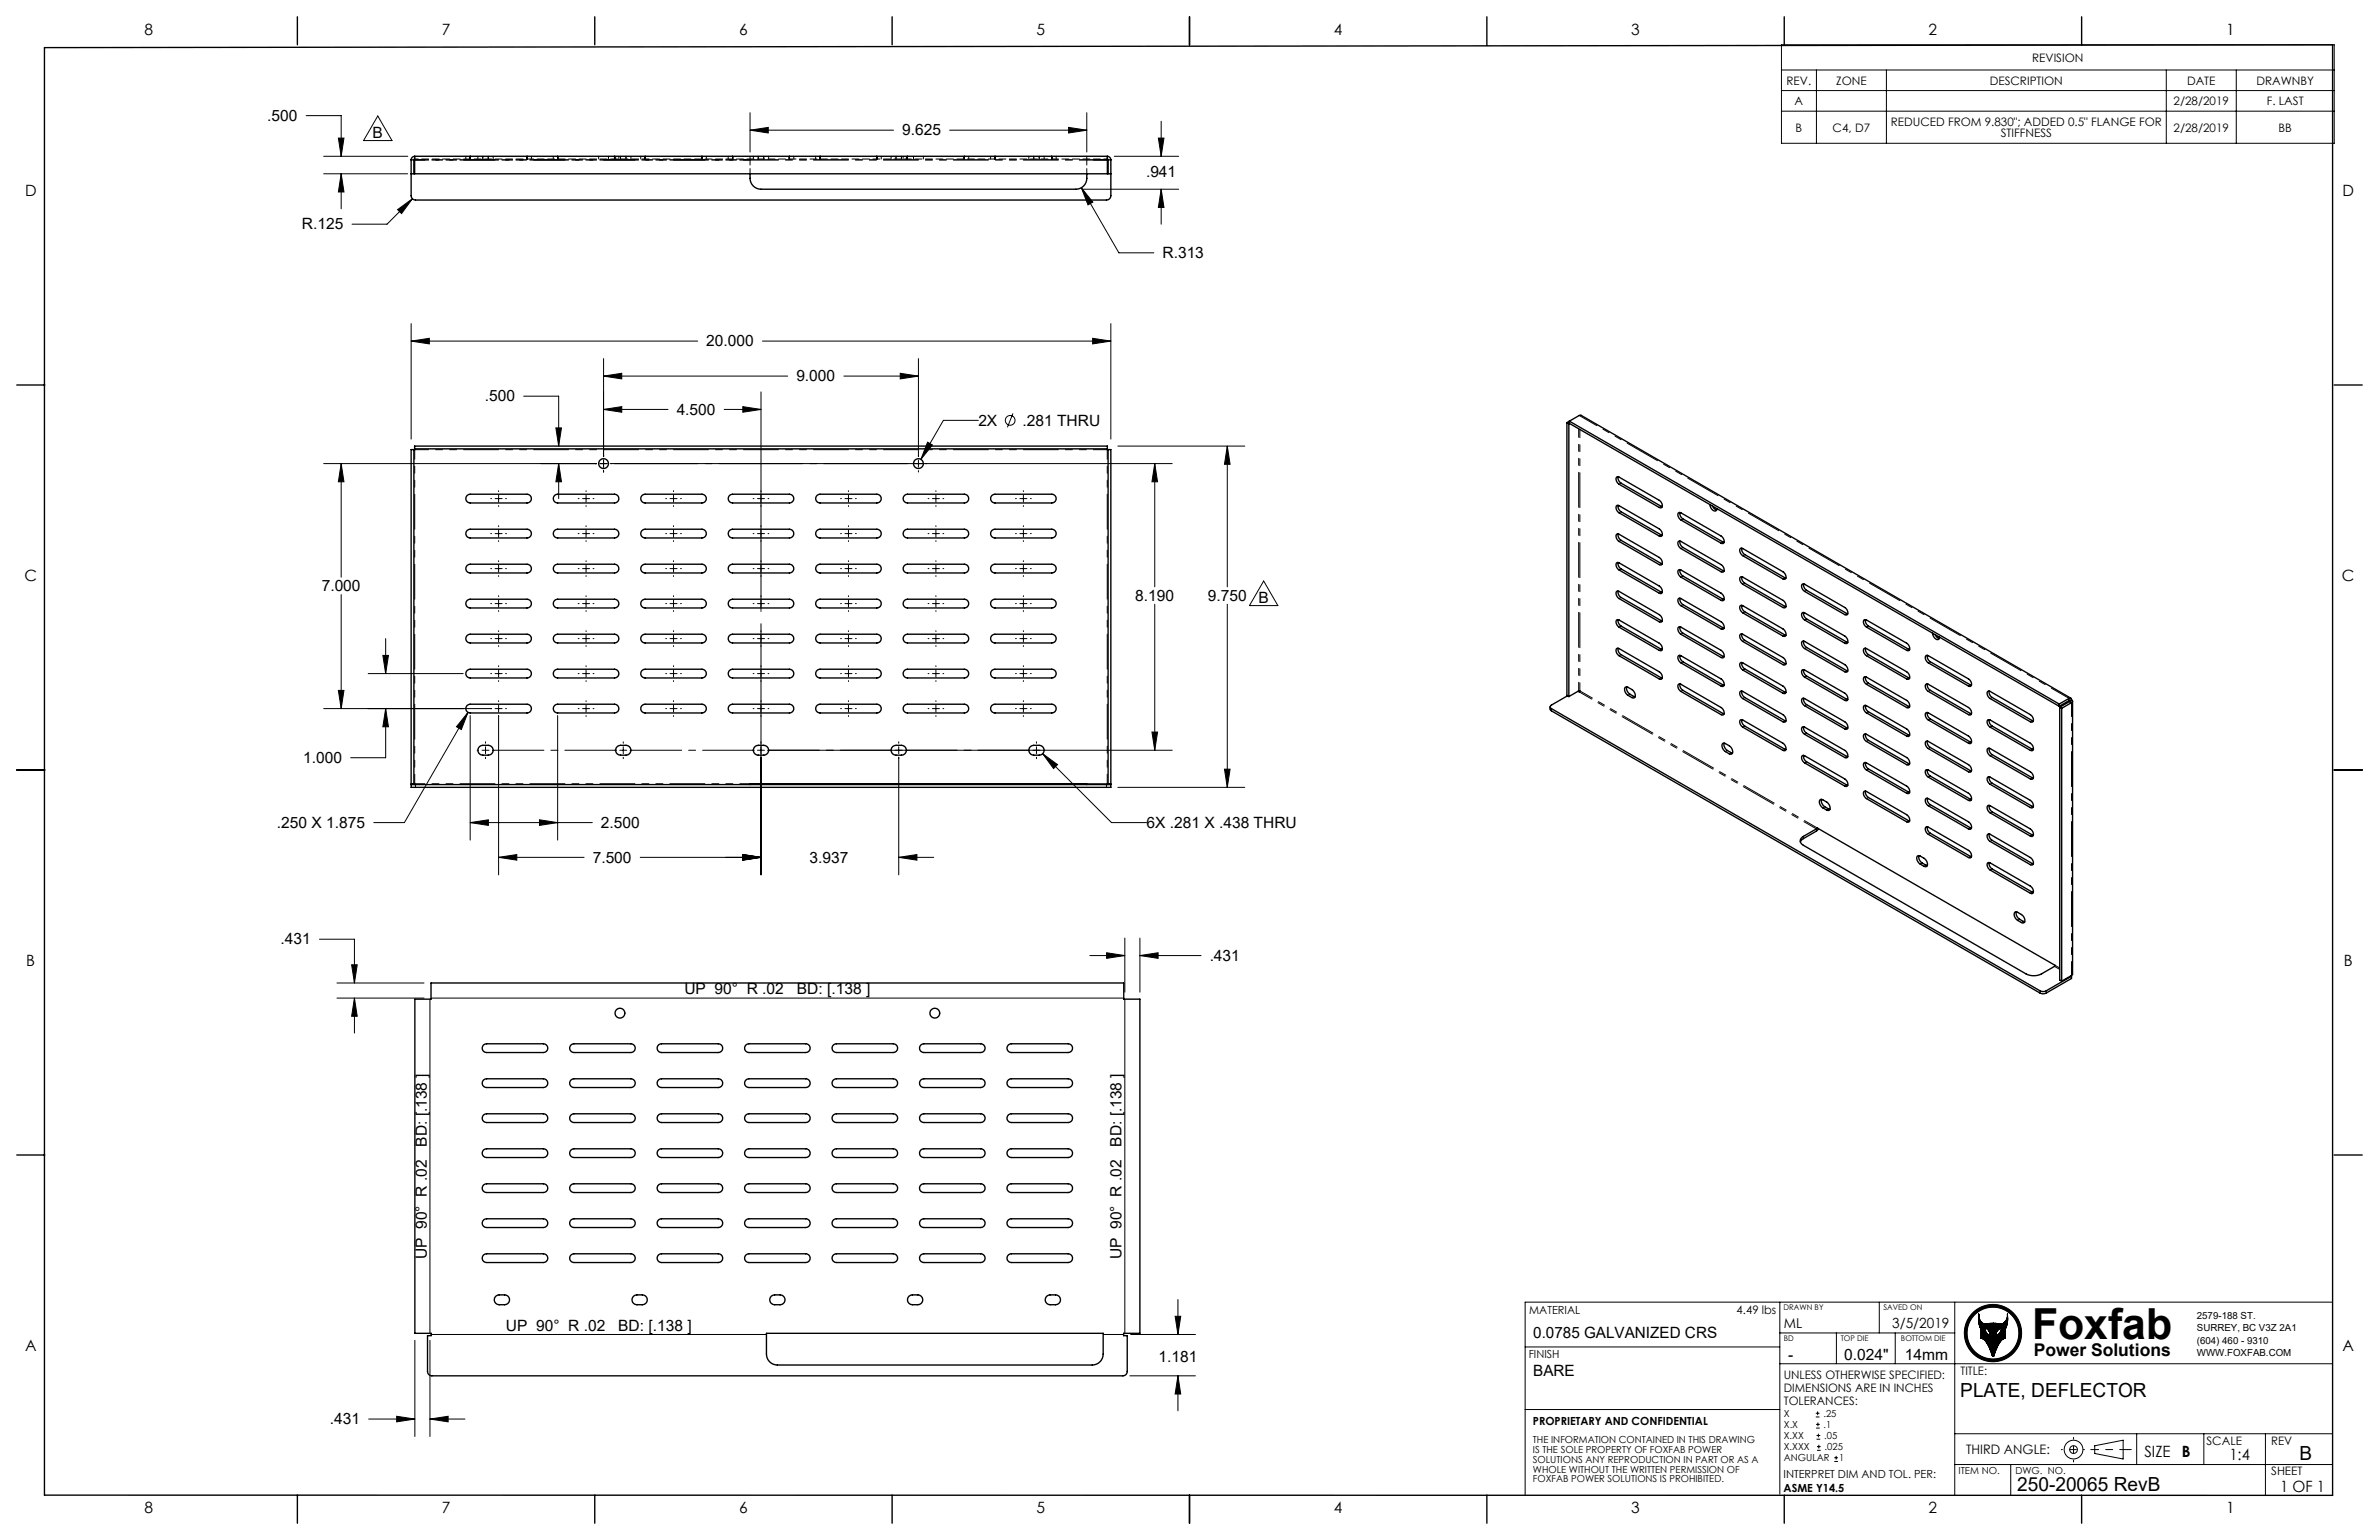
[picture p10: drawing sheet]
<svg xmlns="http://www.w3.org/2000/svg" width="432mm" height="279mm" viewBox="0 0 432 279" stroke-linecap="round" stroke-linejoin="round" font-family="sans-serif">
<defs><g id="words">
<text font-size="7.8" x="368.8" y="242.9">Foxfab</text>
<g font-size="3.5">
<text x="355.8" y="253.4">PLATE, DEFLECTOR</text>
<text x="417.3" y="264.9">B</text>
<text x="366.1" y="270.6">250-20065 RevB</text>
</g>
<text font-size="3.2" x="369.1" y="246.1">Power Solutions</text>
<g font-size="2.8">
<text x="26.2" y="6.3">8</text>
<text x="80.2" y="6.3">7</text>
<text x="134.2" y="6.3">6</text>
<text x="188.1" y="6.3">5</text>
<text x="242.1" y="6.3">4</text>
<text x="296.1" y="6.3">3</text>
<text x="350.1" y="6.3">2</text>
<text x="404" y="6.3">1</text>
<text x="48.5" y="21.9">.500</text>
<text x="67.6" y="25">B</text>
<text x="163.7" y="24.6">9.625</text>
<text x="4.5" y="35.6">D</text>
<text x="208" y="32">.941</text>
<text x="425.2" y="35.6">D</text>
<text x="54.8" y="41.6">R.125</text>
<text x="211" y="46.8">R.313</text>
<text x="128.2" y="62.8">20.000</text>
<text x="144.5" y="69.2">9.000</text>
<text x="88" y="72.8">.500</text>
<text x="122.8" y="75.2">4.500</text>
<text x="177.6" y="77.2">2X</text>
<text x="185.6" y="77.2">.281 THRU</text>
<text x="4.4" y="105.5">C</text>
<text x="58.4" y="107.2">7.000</text>
<text x="425.1" y="105.5">C</text>
<text x="206.1" y="109">8.190</text>
<text x="219.2" y="109">9.750</text>
<text x="228.4" y="109.3">B</text>
<text x="55" y="138.4">1.000</text>
<text x="50.3" y="150.2">.250 X 1.875</text>
<text x="109.1" y="150.2">2.500</text>
<text x="208.1" y="150.2">6X .281 X .438 THRU</text>
<text x="107.6" y="156.5">7.500</text>
<text x="146.9" y="156.5">3.937</text>
<text x="50.9" y="171.3">.431</text>
<text x="4.8" y="175.3">B</text>
<text x="219.6" y="174.3">.431</text>
<text x="425.4" y="175.3">B</text>
<text x="124.2" y="180.4">UP 90° R .02</text>
<text x="144.6" y="180.4">BD: [.138 ]</text>
<text x="77.4" y="208" transform="rotate(-90 77.4 208)">BD: [.138 ]</text>
<text x="203.6" y="208" transform="rotate(-90 203.6 208)">BD: [.138 ]</text>
<text x="77.4" y="228.5" transform="rotate(-90 77.4 228.5)">UP 90° R .02</text>
<text x="203.6" y="228.5" transform="rotate(-90 203.6 228.5)">UP 90° R .02</text>
<text x="4.5" y="245.2">A</text>
<text x="91.8" y="241.5">UP 90° R .02</text>
<text x="112.2" y="241.5">BD: [.138 ]</text>
<text x="278.3" y="242.8">0.0785 GALVANIZED CRS</text>
<text x="425.2" y="245.2">A</text>
<text x="210.3" y="247.1">1.181</text>
<text x="278.3" y="249.6">BARE</text>
<text x="324.6" y="246.7">-</text>
<text x="334.7" y="246.7">0.024&quot;</text>
<text x="345.7" y="246.7">14mm</text>
<text x="59.9" y="258.4">.431</text>
<text x="389.2" y="264.3">SIZE</text>
<text x="396" y="264.3">B</text>
<text x="404.7" y="265">1:4</text>
<text x="26.2" y="274.5">8</text>
<text x="80.2" y="274.5">7</text>
<text x="134.2" y="274.5">6</text>
<text x="188.1" y="274.5">5</text>
<text x="242.1" y="274.5">4</text>
<text x="296.1" y="274.5">3</text>
<text x="350.1" y="274.5">2</text>
<text x="404" y="274.5">1</text>
<text x="413.8" y="270.6">1 OF 1</text>
</g>
<g font-size="2.5">
<text x="323.8" y="240.9">ML</text>
<text x="343.5" y="240.9">3/5/2019</text>
</g>
<text font-size="2.4" x="356.9" y="263.8">THIRD ANGLE:</text>
<g font-size="2.1">
<text x="368.8" y="11.2">REVISION</text>
<text x="324.3" y="15.4">REV.</text>
<text x="333.3" y="15.4">ZONE</text>
<text x="361.1" y="15.4">DESCRIPTION</text>
<text x="397" y="15.4">DATE</text>
<text x="409.5" y="15.4">DRAWNBY</text>
<text x="325.7" y="19.1">A</text>
<text x="325.9" y="23.9">B</text>
<text x="332.6" y="23.9">C4, D7</text>
<text x="343.2" y="22.8">REDUCED FROM 9.830&quot;; ADDED 0.5&quot; FLANGE FOR</text>
<text x="394.5" y="19.1">2/28/2019</text>
<text x="394.5" y="23.9">2/28/2019</text>
<text x="411.4" y="19.1">F. LAST</text>
<text x="413.6" y="23.9">BB</text>
<text x="363.1" y="24.9">STIFFNESS</text>
<text x="315.2" y="238.3">4.49 lbs</text>
<text x="323.8" y="250.2">UNLESS OTHERWISE SPECIFIED:</text>
<text x="355.9" y="249.5">TITLE:</text>
<text x="323.8" y="252.6">DIMENSIONS ARE IN INCHES</text>
<text x="323.8" y="255">TOLERANCES:</text>
<text x="400.5" y="262.1">SCALE</text>
<text x="412.2" y="262.1">REV</text>
<text x="412.2" y="267.7">SHEET</text>
</g>
<g font-size="2">
<text x="277.6" y="238.3">MATERIAL</text>
<text x="277.5" y="246.3">FINISH</text>
<text x="278.2" y="258.5">PROPRIETARY AND CONFIDENTIAL</text>
<text x="323.7" y="268.1">INTERPRET DIM AND TOL. PER:</text>
<text x="323.7" y="270.6">ASME Y14.5</text>
</g>
<g font-size="1.8">
<text x="398.7" y="239.3">2579-188 ST.</text>
<text x="398.7" y="241.6">SURREY, BC V3Z 2A1</text>
<text x="398.7" y="243.8">(604) 460 - 9310</text>
<text x="398.7" y="246.1">WWW.FOXFAB.COM</text>
<text x="323.8" y="257.1">X</text>
<text x="331" y="257.1">.25</text>
<text x="278.2" y="261.9">THE INFORMATION CONTAINED IN THIS DRAWING</text>
<text x="278.2" y="263.6">IS THE SOLE PROPERTY OF FOXFAB POWER</text>
<text x="323.8" y="259.1">X.X</text>
<text x="323.8" y="263.1">X.XXX</text>
<text x="323.8" y="261.1">X.XX</text>
<text x="331" y="259.1">.1</text>
<text x="331.1" y="261.1">.05</text>
<text x="331.2" y="263.1">.025</text>
<text x="278.2" y="265.4">SOLUTIONS ANY REPRODUCTION IN PART OR AS A</text>
<text x="278.2" y="267.2">WHOLE WITHOUT THE WRITTEN PERMISSION OF</text>
<text x="278.2" y="268.9">FOXFAB POWER SOLUTIONS IS PROHIBITED.</text>
<text x="323.8" y="265.1">ANGULAR</text>
<text x="333.8" y="265.1">1</text>
<text x="355.5" y="267.4">ITEM NO.</text>
<text x="365.8" y="267.4">DWG. NO.</text>
</g>
<g font-size="1.4">
<text x="323.7" y="237.6">DRAWN BY</text>
<text x="341.8" y="237.6">SAVED ON</text>
<text x="323.8" y="243.4">BD</text>
<text x="334.1" y="243.4">TOP DIE</text>
<text x="345" y="243.4">BOTTOM DIE</text>
</g>
</g></defs>
<g fill="none" stroke="#000" stroke-width=".18">
<path d="M323.3 8.1h100.4v17.9h-100.4zM323.3 12.7h100.4M323.3 16.4h100.4M329.7 12.7v13.3M342.4 12.7v13.3M393.2 12.7v13.3M405.9 12.7v13.3M55.6 21h6.3v7.4M58.7 28.4h15.3M58.7 31.5h15.3M61.4 25.1h1l-.5 3.3zM61.9 31.5l.5 3.3h-1z"/>
<path d="M61.9 31.5v6.4M68.6 21l2.5 4.5h-5.1zM72.2 38l2.7-1.9-2 2.7zM74.9 36.1l-4.7 4.6h-6.3M136.1 23.6l3.3-.5v1zM136.1 20.4v7.2M136.1 23.6h26.1M172.4 23.6h24.9M194 23.1l3.3 .5-3.3 .5zM196.3 34.1l2.1 2.6-.9 .5zM196.3 34.1l6.8 11.8h6.3M196.5 34.3h17.4"/>
<path d="M197.3 20.4v7.2M202.2 28.4h11.7M210.2 25.1h1.1l-.5 3.3zM210.8 34.3l.5 3.3h-1.1zM210.8 22v6.4M210.8 34.3v6.4M323.3 20.2h100.4M74.6 58.7v21M201.6 58.7v21M74.6 61.9h52M74.6 61.9l3.3-.5v1zM95.1 71.9h6.3v9"/>
<path d="M100.9 77.6h1l-.5 3.3zM109.5 65.1v17.7M109.5 68.2h33.5M109.5 74.3h11.8M109.5 68.2l3.4-.5v1zM109.5 74.3l3.4-.5v1zM131.4 74.3h6.7M134.8 73.8l3.3 .5-3.3 .5zM138.1 71.1v39.5M138.4 61.9h63.2M153.2 68.2h13.5M163.4 67.7l3.3 .5-3.3 .5z"/>
<path d="M166.7 65.1v17.7M177.6 76.3h-6.4l-4.1 7M183.9 75l-1.1 2.5M198.3 61.4l3.3 .5-3.3 .5zM58.7 84.1h49.6M61.9 84.1v20.6M61.9 84.1l.5 3.3h-1zM89.1 96.8h.1M89.1 90.5h.1M89.9 96.8h1.2M89.9 90.5h1.2M90.5 89v.2"/>
<path d="M90.5 89.8v1.3M90.5 91.7v.2M90.5 95.4v.1M90.5 96.2v1.2M90.5 98.1v.1M91.8 96.8h.1M91.8 90.5h.1M101.4 84.1v6.4M101.4 84.1l.5 3.3h-1zM104.9 96.8h.2M104.9 90.5h.2M105.7 96.8h1.3"/>
<path d="M105.7 90.5h1.3M106.4 89v.2M106.4 89.8v1.3M106.4 91.7v.2M106.4 95.4v.1M106.4 96.2v1.2M106.4 98.1v.1M107.6 96.8h.2M107.6 90.5h.2M108.9 84.1h1.3M109.5 83.5v1.2M109.5 85.4v.2"/>
<path d="M110.8 84.1h102M120.8 96.8h.2M120.8 90.5h.2M121.6 96.8h1.3M121.6 90.5h1.3M122.2 89v.2M122.2 89.8v1.3M122.2 91.7v.2M122.2 95.4v.1M122.2 96.2v1.2M122.2 98.1v.1M123.5 96.8h.2"/>
<path d="M123.5 90.5h.2M136.7 96.8h.2M136.7 90.5h.2M137.5 96.8h1.3M137.5 90.5h1.3M139.4 96.8h.2M139.4 90.5h.2M152.6 96.8h.1M152.6 90.5h.1M153.4 96.8h1.2M153.4 90.5h1.2M154 89v.2"/>
<path d="M154 89.8v1.3M154 91.7v.2M154 95.4v.1M154 96.2v1.2M154 98.1v.1M155.3 96.8h.1M155.3 90.5h.1M166.7 83.5v1.2M166.7 85.4v.2M168.4 80.2l.8 .5-2.1 2.6zM168.4 96.8h.2M168.4 90.5h.2"/>
<path d="M169.2 96.8h1.3M169.2 90.5h1.3M169.9 89v.2M169.9 89.8v1.3M169.9 91.7v.2M169.9 95.4v.1M169.9 96.2v1.2M169.9 98.1v.1M171.1 96.8h.2M171.1 90.5h.2M184.3 96.8h.2M184.3 90.5h.2"/>
<path d="M185.1 96.8h1.3M185.1 90.5h1.3M185.7 89v.2M185.7 89.8v1.3M185.7 91.7v.2M185.7 95.4v.1M185.7 96.2v1.2M185.7 98.1v.1M187 96.8h.2M187 90.5h.2M202.9 80.9h23M209.6 84.1v22.4"/>
<path d="M209.6 84.1l.5 3.3h-1zM222.8 80.9v25.6M222.8 80.9l.5 3.3h-1.1zM61.9 107.9v20.7M69.5 118.9h1l-.5 3.3zM70 115.9v6.3M89.1 103.2h.1M89.1 109.5h.1M89.1 115.9h.1M89.9 103.2h1.2M89.9 109.5h1.2M89.9 115.9h1.2"/>
<path d="M90.5 101.7v.2M90.5 102.5v1.3M90.5 104.4v.2M90.5 108.1v.1M90.5 108.9v1.2M90.5 110.8v.1M90.5 114.4v.2M90.5 115.2v1.3M90.5 117.1v.2M91.8 103.2h.1M91.8 109.5h.1M91.8 115.9h.1"/>
<path d="M104.9 103.2h.2M104.9 109.5h.2M104.9 115.9h.2M105.7 103.2h1.3M105.7 109.5h1.3M105.7 115.9h1.3M106.4 101.7v.2M106.4 102.5v1.3M106.4 104.4v.2M106.4 108.1v.1M106.4 108.9v1.2M106.4 110.8v.1"/>
<path d="M106.4 114.4v.2M106.4 115.2v1.3M106.4 117.1v.2M107.6 103.2h.2M107.6 109.5h.2M107.6 115.9h.2M120.8 103.2h.2M120.8 109.5h.2M120.8 115.9h.2M121.6 103.2h1.3M121.6 109.5h1.3M121.6 115.9h1.3"/>
<path d="M122.2 101.7v.2M122.2 102.5v1.3M122.2 104.4v.2M122.2 108.1v.1M122.2 108.9v1.2M122.2 110.8v.1M122.2 114.4v.2M122.2 115.2v1.3M122.2 117.1v.2M123.5 103.2h.2M123.5 109.5h.2M123.5 115.9h.2"/>
<path d="M136.7 103.2h.2M136.7 109.5h.2M136.7 115.9h.2M137.5 103.2h1.3M137.5 109.5h1.3M137.5 115.9h1.3M138.1 110.8v.1M138.1 113.2v45.5M139.4 103.2h.2M139.4 109.5h.2M139.4 115.9h.2M152.6 103.2h.1"/>
<path d="M152.6 109.5h.1M152.6 115.9h.1M153.4 103.2h1.2M153.4 109.5h1.2M153.4 115.9h1.2M154 101.7v.2M154 102.5v1.3M154 104.4v.2M154 108.1v.1M154 108.9v1.2M154 110.8v.1M154 114.4v.2"/>
<path d="M154 115.2v1.3M154 117.1v.2M155.3 103.2h.1M155.3 109.5h.1M155.3 115.9h.1M168.4 103.2h.2M168.4 109.5h.2M168.4 115.9h.2M169.2 103.2h1.3M169.2 109.5h1.3M169.2 115.9h1.3M169.9 101.7v.2"/>
<path d="M169.9 102.5v1.3M169.9 104.4v.2M169.9 108.1v.1M169.9 108.9v1.2M169.9 110.8v.1M169.9 114.4v.2M169.9 115.2v1.3M169.9 117.1v.2M171.1 103.2h.2M171.1 109.5h.2M171.1 115.9h.2M184.3 103.2h.2"/>
<path d="M184.3 109.5h.2M184.3 115.9h.2M185.1 103.2h1.3M185.1 109.5h1.3M185.1 115.9h1.3M185.7 101.7v.2M185.7 102.5v1.3M185.7 104.4v.2M185.7 108.1v.1M185.7 108.9v1.2M185.7 110.8v.1M185.7 114.4v.2"/>
<path d="M185.7 115.2v1.3M185.7 117.1v.2M187 103.2h.2M187 109.5h.2M187 115.9h.2M209.6 109.6v26.5M222.8 109.6v33.2M229.4 105.4l2.5 4.5h-5.1zM58.7 128.6h30.5M61.4 125.3h1l-.5 3.3zM66.8 122.2h17.3M70 128.6v8.9h-6.4"/>
<path d="M70 128.6l.5 3.3h-1zM84.9 129.2l-1.2 3.2-.8-.5zM84.9 129.2l-11.5 20h-5.6M85.3 129.8v22.6M86.6 136.1h.3M87.5 136.1h1.3M88.1 134.6v.2M88.1 135.5v1.3M88.1 137.4v.2M89.1 122.2h.1M89.4 136.1h.3M89.9 128.6h1.2"/>
<path d="M89.9 122.2h1.2M90.5 120.8v.1M90.5 121.6v1.2M90.5 123.5v.1M90.5 127.1v.2M90.5 127.9v1.3M90.5 129.8v28.9M91.8 128.6h.1M91.8 122.2h.1M101.2 129.8v22.6M104.9 128.6h.2M104.9 122.2h.2"/>
<path d="M105.7 128.6h1.3M105.7 122.2h1.3M106.4 120.8v.1M106.4 121.6v1.2M106.4 123.5v.1M106.4 127.1v.2M106.4 127.9v1.3M106.4 129.8v.2M107.6 128.6h.2M107.6 122.2h.2M111.6 136.1h.3M112.5 136.1h1.3"/>
<path d="M113.1 134.6v.2M113.1 135.5v1.3M113.1 137.4v.2M114.4 136.1h.3M120.8 128.6h.2M120.8 122.2h.2M121.6 128.6h1.3M121.6 122.2h1.3M122.2 120.8v.1M122.2 121.6v1.2M122.2 123.5v.1M122.2 127.1v.2"/>
<path d="M122.2 127.9v1.3M122.2 129.8v.2M123.5 128.6h.2M123.5 122.2h.2M136.6 136.1h.3M136.7 128.6h.2M136.7 122.2h.2M137.5 136.1h1.3M137.5 128.6h1.3M137.5 122.2h1.3M139.4 136.1h73.4M139.4 128.6h.2"/>
<path d="M139.4 122.2h.2M152.6 128.6h.1M152.6 122.2h.1M153.4 128.6h1.2M153.4 122.2h1.2M154 120.8v.1M154 121.6v1.2M154 123.5v.1M154 127.1v.2M154 127.9v1.3M154 129.8v.2M155.3 128.6h.1"/>
<path d="M155.3 122.2h.1M163.1 134.6v.2M163.1 135.5v1.3M163.1 137.4v21.3M168.4 128.6h.2M168.4 122.2h.2M169.2 128.6h1.3M169.2 122.2h1.3M169.9 120.8v.1M169.9 121.6v1.2M169.9 123.5v.1M169.9 127.1v.2"/>
<path d="M169.9 127.9v1.3M169.9 129.8v.2M171.1 128.6h.2M171.1 122.2h.2M184.3 128.6h.2M184.3 122.2h.2M185.1 128.6h1.3M185.1 122.2h1.3M185.7 120.8v.1M185.7 121.6v1.2M185.7 123.5v.1M185.7 127.1v.2"/>
<path d="M185.7 127.9v1.3M185.7 129.8v.2M187 128.6h.2M187 122.2h.2M188.1 134.6v.2M188.1 135.5v1.3M188.1 137.4v.2M189.3 136.7l2.6 2-.7 .7zM189.3 136.7l12.4 12.5h6.4M209.1 132.8h1l-.5 3.3zM222.2 139.5h1.1l-.5 3.3zM85.3 149.2h22.2"/>
<path d="M85.3 149.2l3.3-.5v1.1zM90.5 155.5h15.5M90.5 155.5l3.3-.5v1.1zM97.9 148.7l3.3 .5-3.3 .6zM116.2 155.5h21.9M134.8 155l3.3 .5-3.3 .6zM163.1 155.5h6.4M163.1 155.5l3.3-.5v1.1zM202.9 142.8h23M58 170.4h6.3v7.9M61.2 178.3h15.8M63.8 175h1l-.5 3.3z"/>
<path d="M197.8 173.4h6.4M200.9 172.9l3.3 .5-3.3 .5zM204.2 170.2v9.8M206.9 173.4l3.3-.5v1zM206.9 170.2v9.8M206.9 173.4h11.1M61.2 181.1h15.8M64.3 181.1l.5 3.3h-1zM64.3 181.1v6.3M78 181.3v60.6M78.2 181.1h125.8M204.2 181.3v60.6"/>
<path d="M213.3 238.8h1l-.5 3.3zM213.8 235.8v6.3M323 236.2v34.9M341.1 236.2v5.6M354.8 236.2v35.1M423.4 236.2h-146.6v35.1M66.9 257.5h8.4M72 257l3.3 .5-3.3 .5zM75.3 243.2v17.4M78 257.5l3.3-.5v1zM78 243.2v17.4M78 257.5h6.4"/>
<path d="M78.2 242.1h60.9M200.2 242.1h3.7M205.1 249.6h11.9M205.2 242.1h11.8M213.8 249.6l.5 3.3h-1zM213.8 249.6v6.4M276.8 244.4h46.2M276.8 255.7h46.2M323 247.4h100.4M323 241.8h31.8M329.6 257.1h.6M329.6 256.4h.6"/>
<path d="M329.6 259.1h.7M329.6 258.4h.7M329.9 256.1v.6M330 258.1v.7M333.3 241.8v5.6M344 241.8v5.6M360.3 240.9a1.44 1.44 0 0 1 .9 1.4 1.44 1.44 0 0 1-.9-1.4zM361.7 246.1h.1M361.7 240.1h.5a1.5 1.5 0 0 0 1.8-.4l.3-.5 .1-.8v1.1l-.2 1-.3 .7v1.6a1.25 1.25 0 0 0-.9 .7l-1.1 2.5-.2 .1M361.7 240.1h-.4a1.5 1.5 0 0 1-1.8-.4l-.3-.5v-.8l-.1 1.1 .2 1 .3 .7v1.6a1.25 1.25 0 0 1 .9 .7l1.2 2.6M361.8 240.1v6M362.7 241.3l.6-.4a1.44 1.44 0 0 1-1 1.4l.1-.6z"/>
<path d="M329.7 261.1h.7M329.7 260.4h.7M329.8 263.1h.7M329.8 262.5h.7M330 260.1v.7M330.1 262.1v.7M332.9 265.2h.7M332.9 264.5h.7M333.3 264.1v.7M354.8 265.7h68.6M354.8 260.1h68.6M365 265.7v5.6"/>
<path d="M380.2 262.3l5.2-1v3.4l-5.2-1zM387.8 260.1v5.6M400 260.1v5.6M411.2 260.1v11.2"/>
<circle cx="183.4" cy="76.3" r=".88"/>
<circle cx="361.7" cy="241.9" r="5.2"/>
<circle cx="361.7" cy="241.9" r="4.7"/>
<circle cx="376.4" cy="263" r=".7"/>
<circle cx="376.4" cy="263" r="1.7"/>
</g>
<circle cx="361.7" cy="241.9" r="4.9" fill="none" stroke="#000" stroke-width=".5"/>
<path d="M386.2 263h-6.7" fill="none" stroke="#000" stroke-width=".18" stroke-dasharray="15.2 1.3 1.3 1.3" stroke-dashoffset="13.8"/>
<path d="M376.4 260.8v4.4" fill="none" stroke="#000" stroke-width=".18" stroke-dasharray="15.2 1.3 1.3 1.3" stroke-dashoffset="14.9"/>
<path d="M386.2 263h.6" fill="none" stroke="#000" stroke-width=".18" stroke-dasharray="15.2 1.3 1.3 1.3"/>
<path d="M378.3 263h-4.2" fill="none" stroke="#000" stroke-width=".18" stroke-dasharray="15.2 1.3 1.3 1.3" stroke-dashoffset="15"/>
<g fill="none" stroke="#000" stroke-width=".25">
<path d="M8.1 8.6l415.3-.5v263.2h-415.3zM54 3v5.1M107.9 3v5.1M161.9 3v5.1M215.9 3v5.1M269.9 3v5.1M323.9 3v5.1M377.8 3v5.1M74.6 29v6.5a.79 .79 0 0 0 .8 .8h125.4a.79 .79 0 0 0 .8-.8v-6.5M74.6 29h.7M75.3 29v2.5h125.7v-2.5M75.3 28.4v.6"/>
<path d="M75.3 28.9l-.2 .1v2.5h-.5M75.3 28.4a.65 .65 0 0 0-.7 .6M75.3 28.4h125.7M136.1 31.5a2.18 2.18 0 0 0 2 2.8h57.2a1.98 1.98 0 0 0 2-2v-.8M201 28.4v.6M201 28.4a.65 .65 0 0 1 .6 .6M201 28.9l.1 .1v2.5h.5M201 29h.6M3 69.8h5.1M284.4 76.7l2.2-1.3h.4l88.9 51.3M284.4 76.7v49.5l.4 .2M284.4 76.7l.4 .2"/>
<path d="M284.8 76.9v49.5M284.8 76.8l89 51.3M284.8 76.8v-.4l89 51.3M284.8 76.8v.1M423.7 69.8h5.1M75.1 81.6h-.5v60.6h.5M75.1 81.6v60.6M75.3 81.4v.2h-.2M75.3 81.4v-.5h125.7v.5M75.3 81.4h125.7M84.8 96.2l.5-.2h10.4a.79 .79 0 0 1 .8 .8 .79 .79 0 0 1-.8 .8h-10.4a.79 .79 0 0 1-.7-.5 .79 .79 0 0 1 .2-.9zM84.8 89.9l.5-.2h10.4a.79 .79 0 0 1 .8 .8 .79 .79 0 0 1-.8 .8h-10.4a.79 .79 0 0 1-.7-.6 .79 .79 0 0 1 .2-.8z"/>
<path d="M100.7 96.2l.5-.2h10.3a.79 .79 0 0 1 .8 .8 .79 .79 0 0 1-.8 .8h-10.3a.79 .79 0 0 1-.7-.5 .79 .79 0 0 1 .2-.9zM100.7 89.9l.5-.2h10.3a.79 .79 0 0 1 .8 .8 .79 .79 0 0 1-.8 .8h-10.3a.79 .79 0 0 1-.7-.6 .79 .79 0 0 1 .2-.8zM116.6 96.2l.5-.2h10.3a.79 .79 0 0 1 .8 .8 .79 .79 0 0 1-.8 .8h-10.3a.79 .79 0 0 1-.8-.5 .79 .79 0 0 1 .3-.9zM116.6 89.9l.5-.2h10.3a.79 .79 0 0 1 .8 .8 .79 .79 0 0 1-.8 .8h-10.3a.79 .79 0 0 1-.8-.6 .79 .79 0 0 1 .3-.8zM132.5 96.2l.5-.2h10.3a.79 .79 0 0 1 .8 .8 .79 .79 0 0 1-.8 .8h-10.3a.79 .79 0 0 1-.8-.5 .79 .79 0 0 1 .3-.9zM132.5 89.9l.5-.2h10.3a.79 .79 0 0 1 .8 .8 .79 .79 0 0 1-.8 .8h-10.3a.79 .79 0 0 1-.8-.6 .79 .79 0 0 1 .3-.8zM148.3 96.2l.5-.2h10.4a.79 .79 0 0 1 .8 .8 .79 .79 0 0 1-.8 .8h-10.4a.79 .79 0 0 1-.7-.5 .79 .79 0 0 1 .2-.9zM148.3 89.9l.5-.2h10.4a.79 .79 0 0 1 .8 .8 .79 .79 0 0 1-.8 .8h-10.4a.79 .79 0 0 1-.7-.6 .79 .79 0 0 1 .2-.8zM164.2 96.2l.5-.2h10.3a.79 .79 0 0 1 .8 .8 .79 .79 0 0 1-.8 .8h-10.3a.79 .79 0 0 1-.7-.5 .79 .79 0 0 1 .2-.9zM164.2 89.9l.5-.2h10.3a.79 .79 0 0 1 .8 .8 .79 .79 0 0 1-.8 .8h-10.3a.79 .79 0 0 1-.7-.6 .79 .79 0 0 1 .2-.8zM180.1 89.9l.5-.2h10.3a.79 .79 0 0 1 .8 .8 .79 .79 0 0 1-.8 .8h-10.3a.79 .79 0 0 1-.8-.6 .79 .79 0 0 1 .3-.8zM180.1 96.2l.5-.2h10.3a.79 .79 0 0 1 .8 .8 .79 .79 0 0 1-.8 .8h-10.3a.79 .79 0 0 1-.8-.5 .79 .79 0 0 1 .3-.9z"/>
<path d="M201 81.4v.2h.1M201.1 81.6h.5v60.6h-.5M201.1 81.6v60.6M293.4 91.8l.5-.1 7.3 4.3 .5 .6a.48 .48 0 0 1-.3 .7l-7.5-4.3-.5-.6zM293.4 86.6h.5l7.3 4.2 .5 .6a.48 .48 0 0 1-.3 .7l-7.5-4.2-.5-.6zM293.4 97l.5-.1 7.3 4.2 .5 .7a.48 .48 0 0 1-.3 .7l-7.5-4.3-.5-.6zM293.7 86.5v.6l.5 .6 7.5 4.2M293.7 91.7v.5l.5 .6 7.5 4.3M293.7 96.9v.5l.5 .6 7.5 4.3M304.6 98.3l.5-.1 7.3 4.2 .5 .6a.48 .48 0 0 1-.3 .8l-7.5-4.3-.5-.6zM304.6 93.1l.5-.1 7.3 4.3 .5 .6a.48 .48 0 0 1-.3 .7l-7.5-4.3-.5-.6zM304.9 93l.1 .5 .4 .6 7.5 4.3"/>
<path d="M304.9 98.2l.1 .5 .4 .6 7.5 4.3M310.4 91.5a1.01 1.01 0 0 0 1.1 1.1l.1-.3M310.8 91.8l.3 .4 .5 .3M315.8 99.6l.5-.1 7.3 4.2 .5 .6a.48 .48 0 0 1-.3 .8l-7.5-4.3-.5-.6zM316.1 99.5l.1 .5 .5 .6 7.5 4.3M84.8 108.9l.5-.2h10.4a.79 .79 0 0 1 .8 .8 .79 .79 0 0 1-.8 .8h-10.4a.79 .79 0 0 1-.7-.5 .79 .79 0 0 1 .2-.9zM84.8 115.3l.5-.2h10.4a.79 .79 0 0 1 .8 .8 .79 .79 0 0 1-.8 .8h-10.4a.79 .79 0 0 1-.7-.6 .79 .79 0 0 1 .2-.8zM84.8 102.6l.5-.2h10.4a.79 .79 0 0 1 .8 .8 .79 .79 0 0 1-.8 .8h-10.4a.79 .79 0 0 1-.7-.6 .79 .79 0 0 1 .2-.8zM100.7 108.9l.5-.2h10.3a.79 .79 0 0 1 .8 .8 .79 .79 0 0 1-.8 .8h-10.3a.79 .79 0 0 1-.7-.5 .79 .79 0 0 1 .2-.9zM100.7 115.3l.5-.2h10.3a.79 .79 0 0 1 .8 .8 .79 .79 0 0 1-.8 .8h-10.3a.79 .79 0 0 1-.7-.6 .79 .79 0 0 1 .2-.8zM100.7 102.6l.5-.2h10.3a.79 .79 0 0 1 .8 .8 .79 .79 0 0 1-.8 .8h-10.3a.79 .79 0 0 1-.7-.6 .79 .79 0 0 1 .2-.8zM116.6 108.9l.5-.2h10.3a.79 .79 0 0 1 .8 .8 .79 .79 0 0 1-.8 .8h-10.3a.79 .79 0 0 1-.8-.5 .79 .79 0 0 1 .3-.9z"/>
<path d="M116.6 115.3l.5-.2h10.3a.79 .79 0 0 1 .8 .8 .79 .79 0 0 1-.8 .8h-10.3a.79 .79 0 0 1-.8-.6 .79 .79 0 0 1 .3-.8zM116.6 102.6l.5-.2h10.3a.79 .79 0 0 1 .8 .8 .79 .79 0 0 1-.8 .8h-10.3a.79 .79 0 0 1-.8-.6 .79 .79 0 0 1 .3-.8zM132.5 108.9l.5-.2h10.3a.79 .79 0 0 1 .8 .8 .79 .79 0 0 1-.8 .8h-10.3a.79 .79 0 0 1-.8-.5 .79 .79 0 0 1 .3-.9zM132.5 115.3l.5-.2h10.3a.79 .79 0 0 1 .8 .8 .79 .79 0 0 1-.8 .8h-10.3a.79 .79 0 0 1-.8-.6 .79 .79 0 0 1 .3-.8zM132.5 102.6l.5-.2h10.3a.79 .79 0 0 1 .8 .8 .79 .79 0 0 1-.8 .8h-10.3a.79 .79 0 0 1-.8-.6 .79 .79 0 0 1 .3-.8zM148.3 102.6l.5-.2h10.4a.79 .79 0 0 1 .8 .8 .79 .79 0 0 1-.8 .8h-10.4a.79 .79 0 0 1-.7-.6 .79 .79 0 0 1 .2-.8zM148.3 108.9l.5-.2h10.4a.79 .79 0 0 1 .8 .8 .79 .79 0 0 1-.8 .8h-10.4a.79 .79 0 0 1-.7-.5 .79 .79 0 0 1 .2-.9zM148.3 115.3l.5-.2h10.4a.79 .79 0 0 1 .8 .8 .79 .79 0 0 1-.8 .8h-10.4a.79 .79 0 0 1-.7-.6 .79 .79 0 0 1 .2-.8zM164.2 102.6l.5-.2h10.3a.79 .79 0 0 1 .8 .8 .79 .79 0 0 1-.8 .8h-10.3a.79 .79 0 0 1-.7-.6 .79 .79 0 0 1 .2-.8zM164.2 108.9l.5-.2h10.3a.79 .79 0 0 1 .8 .8 .79 .79 0 0 1-.8 .8h-10.3a.79 .79 0 0 1-.7-.5 .79 .79 0 0 1 .2-.9zM164.2 115.3l.5-.2h10.3a.79 .79 0 0 1 .8 .8 .79 .79 0 0 1-.8 .8h-10.3a.79 .79 0 0 1-.7-.6 .79 .79 0 0 1 .2-.8zM180.1 102.6l.5-.2h10.3a.79 .79 0 0 1 .8 .8 .79 .79 0 0 1-.8 .8h-10.3a.79 .79 0 0 1-.8-.6 .79 .79 0 0 1 .3-.8z"/>
<path d="M180.1 108.9l.5-.2h10.3a.79 .79 0 0 1 .8 .8 .79 .79 0 0 1-.8 .8h-10.3a.79 .79 0 0 1-.8-.5 .79 .79 0 0 1 .3-.9zM180.1 115.3l.5-.2h10.3a.79 .79 0 0 1 .8 .8 .79 .79 0 0 1-.8 .8h-10.3a.79 .79 0 0 1-.8-.6 .79 .79 0 0 1 .3-.8zM293.4 117.7h.5l7.3 4.2 .5 .6a.48 .48 0 0 1-.3 .8l-7.5-4.3-.5-.6zM293.4 102.2l.5-.1 7.3 4.2 .5 .6a.48 .48 0 0 1-.3 .8l-7.5-4.3-.5-.6zM293.4 107.3h.5l7.3 4.2 .5 .6a.48 .48 0 0 1-.3 .8l-7.5-4.3-.5-.6zM293.4 112.5h.5l7.3 4.2 .5 .6a.48 .48 0 0 1-.3 .8l-7.5-4.3-.5-.6zM293.7 102v.6l.5 .6 7.5 4.3M293.7 107.2v.6l.5 .6 7.5 4.3M293.7 112.4v.6l.5 .6 7.5 4.3M293.7 117.6v.6l.5 .6 7.5 4.2M304.6 108.6h.5l7.3 4.2 .5 .6a.48 .48 0 0 1-.3 .8l-7.5-4.3-.5-.6zM304.6 119h.5l7.3 4.2 .5 .6a.48 .48 0 0 1-.3 .7l-7.5-4.2-.5-.6z"/>
<path d="M304.6 113.8h.5l7.3 4.2 .5 .6a.48 .48 0 0 1-.3 .8l-7.5-4.3-.5-.6zM304.6 103.5l.5-.1 7.3 4.2 .5 .6a.48 .48 0 0 1-.3 .8l-7.5-4.3-.5-.6zM304.9 103.3l.1 .6 .4 .6 7.5 4.3M304.9 108.5l.1 .6 .4 .6 7.5 4.3M304.9 113.7l.1 .6 .4 .6 7.5 4.3M304.9 118.9l.1 .6 .4 .6 7.5 4.2M315.8 104.8l.5-.1 7.3 4.2 .5 .6a.48 .48 0 0 1-.3 .8l-7.5-4.3-.5-.6zM315.8 115.1h.5l7.3 4.2 .5 .6a.48 .48 0 0 1-.3 .8l-7.5-4.3-.5-.6zM315.8 109.9h.5l7.3 4.2 .5 .6a.48 .48 0 0 1-.3 .8l-7.5-4.3-.5-.6zM316.1 104.6l.1 .6 .5 .6 7.5 4.3M316.1 109.8l.1 .6 .5 .6 7.5 4.3M316.1 115l.1 .6 .5 .6 7.5 4.3"/>
<path d="M327.1 111.2h.4l7.3 4.2 .5 .6a.48 .48 0 0 1-.3 .8l-7.5-4.3-.4-.6zM327.1 106h.4l7.3 4.2 .5 .6a.48 .48 0 0 1-.3 .8l-7.5-4.3-.4-.6zM327.1 116.4h.4l7.3 4.2 .5 .6a.48 .48 0 0 1-.3 .8l-7.5-4.3-.4-.6zM327.4 105.9v.6l.5 .6 7.5 4.3M327.4 111.1v.6l.5 .6 7.5 4.3M327.4 116.3v.6l.5 .6 7.5 4.2M338.3 117.7h.5l7.3 4.2 .5 .6a.48 .48 0 0 1-.3 .7l-7.5-4.2-.5-.6zM338.3 112.5h.5l7.3 4.2 .5 .6a.48 .48 0 0 1-.3 .8l-7.5-4.3-.5-.6zM338.6 112.4v.6l.5 .6 7.5 4.3M338.6 117.6v.6l.5 .6 7.5 4.2M349.5 119h.5l7.3 4.2 .5 .6a.48 .48 0 0 1-.3 .7l-7.5-4.2-.5-.6zM349.8 118.9l.1 .6 .5 .6 7.4 4.2"/>
<path d="M350.8 114.9a1.01 1.01 0 0 0 1.1 1.1l.1-.4M351.2 115.1l.3 .5 .5 .2M3 139.7h5.1M84.8 128l.5-.2h10.4a.79 .79 0 0 1 .8 .8 .79 .79 0 0 1-.8 .8h-10.4a.79 .79 0 0 1-.7-.6 .79 .79 0 0 1 .2-.8zM84.8 121.6l.5-.2h10.4a.79 .79 0 0 1 .8 .8 .79 .79 0 0 1-.8 .8h-10.4a.79 .79 0 0 1-.7-.5 .79 .79 0 0 1 .2-.9zM87.1 135.4a1.93 1.93 0 0 1 2.3 .3 .89 .89 0 0 1-.8 1.3h-1a.89 .89 0 0 1-.8-.6 .89 .89 0 0 1 .3-1zM100.7 121.6l.5-.2h10.3a.79 .79 0 0 1 .8 .8 .79 .79 0 0 1-.8 .8h-10.3a.79 .79 0 0 1-.7-.5 .79 .79 0 0 1 .2-.9zM100.7 128l.5-.2h10.3a.79 .79 0 0 1 .8 .8 .79 .79 0 0 1-.8 .8h-10.3a.79 .79 0 0 1-.7-.6 .79 .79 0 0 1 .2-.8zM112.1 135.4a1.93 1.93 0 0 1 2.3 .3 .89 .89 0 0 1-.8 1.3h-1a.89 .89 0 0 1-.8-.6 .89 .89 0 0 1 .3-1zM116.6 128l.5-.2h10.3a.79 .79 0 0 1 .8 .8 .79 .79 0 0 1-.8 .8h-10.3a.79 .79 0 0 1-.8-.6 .79 .79 0 0 1 .3-.8zM116.6 121.6l.5-.2h10.3a.79 .79 0 0 1 .8 .8 .79 .79 0 0 1-.8 .8h-10.3a.79 .79 0 0 1-.8-.5 .79 .79 0 0 1 .3-.9zM132.5 128l.5-.2h10.3a.79 .79 0 0 1 .8 .8 .79 .79 0 0 1-.8 .8h-10.3a.79 .79 0 0 1-.8-.6 .79 .79 0 0 1 .3-.8z"/>
<path d="M132.5 121.6l.5-.2h10.3a.79 .79 0 0 1 .8 .8 .79 .79 0 0 1-.8 .8h-10.3a.79 .79 0 0 1-.8-.5 .79 .79 0 0 1 .3-.9zM137.1 135.4a1.93 1.93 0 0 1 2.3 .3 .89 .89 0 0 1-.8 1.3h-1a.89 .89 0 0 1-.8-.6 .89 .89 0 0 1 .3-1zM148.3 128l.5-.2h10.4a.79 .79 0 0 1 .8 .8 .79 .79 0 0 1-.8 .8h-10.4a.79 .79 0 0 1-.7-.6 .79 .79 0 0 1 .2-.8zM148.3 121.6l.5-.2h10.4a.79 .79 0 0 1 .8 .8 .79 .79 0 0 1-.8 .8h-10.4a.79 .79 0 0 1-.7-.5 .79 .79 0 0 1 .2-.9zM162.1 135.4a1.93 1.93 0 0 1 2.3 .3 .89 .89 0 0 1-.8 1.3h-1a.89 .89 0 0 1-.8-.6 .89 .89 0 0 1 .3-1zM164.2 128l.5-.2h10.3a.79 .79 0 0 1 .8 .8 .79 .79 0 0 1-.8 .8h-10.3a.79 .79 0 0 1-.7-.6 .79 .79 0 0 1 .2-.8zM164.2 121.6l.5-.2h10.3a.79 .79 0 0 1 .8 .8 .79 .79 0 0 1-.8 .8h-10.3a.79 .79 0 0 1-.7-.5 .79 .79 0 0 1 .2-.9zM180.1 121.6l.5-.2h10.3a.79 .79 0 0 1 .8 .8 .79 .79 0 0 1-.8 .8h-10.3a.79 .79 0 0 1-.8-.5 .79 .79 0 0 1 .3-.9zM180.1 128l.5-.2h10.3a.79 .79 0 0 1 .8 .8 .79 .79 0 0 1-.8 .8h-10.3a.79 .79 0 0 1-.8-.6 .79 .79 0 0 1 .3-.8zM187.1 135.4a1.93 1.93 0 0 1 2.3 .3 .89 .89 0 0 1-.8 1.3h-1a.89 .89 0 0 1-.8-.6 .89 .89 0 0 1 .3-1zM281.4 128.2v.5l.2 .3 88.7 51.2 .5 .1 .6-.1 4.6-2.7v-.4M284.5 126.2l-2.9 1.7a.34 .34 0 0 0-.2 .3 .34 .34 0 0 0 .2 .4l88.7 51.2 .5 .1 .5-.1 4.7-2.7"/>
<path d="M286.4 125.4l.2 .1 .2-.2h-.3l-1.7 1.1M294.9 124.7l.2-.1a1.77 1.77 0 0 1 1.7 1.7l-.2 .3a1.77 1.77 0 0 1-1.7-1.7zM295.3 124.6v.7a2.05 2.05 0 0 0 1.5 1.1M304.6 124.2h.5l7.3 4.2 .5 .6a.48 .48 0 0 1-.3 .7l-7.5-4.2-.5-.7zM304.9 124.1l.1 .5 .4 .6 7.5 4.3M312.6 135l.2-.2a1.77 1.77 0 0 1 1.7 1.7l-.2 .3a1.77 1.77 0 0 1-1.8-1.7zM312.9 134.8l.1 .7a2.05 2.05 0 0 0 1.4 1.1h.1M315.8 130.7l.5-.1 7.3 4.2 .5 .7a.48 .48 0 0 1-.3 .7l-7.5-4.3-.5-.6zM315.8 125.5l.5-.1 7.3 4.3 .5 .6a.48 .48 0 0 1-.3 .7l-7.5-4.3-.5-.6zM315.8 120.3h.5l7.3 4.2 .5 .6a.48 .48 0 0 1-.3 .7l-7.5-4.2-.5-.6zM316.1 120.2l.1 .6 .5 .6 7.5 4.2M316.1 125.4l.1 .5 .5 .6 7.5 4.3"/>
<path d="M316.1 130.6l.1 .5 .5 .6 7.5 4.3M327.1 121.6h.4l7.3 4.2 .5 .6a.48 .48 0 0 1-.3 .7l-7.5-4.2-.4-.6zM327.1 126.8l.4-.1 7.3 4.3 .5 .6a.48 .48 0 0 1-.3 .7l-7.5-4.3-.4-.6zM327.1 137.2l.4-.1 7.3 4.2 .5 .6a.48 .48 0 0 1-.3 .8l-7.5-4.3-.4-.6zM327.1 132l.4-.1 7.3 4.2 .5 .6a.48 .48 0 0 1-.3 .8l-7.5-4.3-.4-.6zM327.4 121.5v.5l.5 .7 7.5 4.2M327.4 126.7v.5l.5 .6 7.5 4.3M327.4 131.9v.5l.5 .6 7.5 4.3M327.4 137v.6l.5 .6 7.5 4.3M338.3 122.9h.5l7.3 4.2 .5 .6a.48 .48 0 0 1-.3 .7l-7.5-4.2-.5-.7zM338.3 128.1l.5-.1 7.3 4.3 .5 .6a.48 .48 0 0 1-.3 .7l-7.5-4.3-.5-.6zM338.3 133.3l.5-.1 7.3 4.2 .5 .6a.48 .48 0 0 1-.3 .8l-7.5-4.3-.5-.6z"/>
<path d="M338.3 138.5l.5-.1 7.3 4.2 .5 .6a.48 .48 0 0 1-.3 .8l-7.5-4.3-.5-.6zM338.6 122.8v.5l.5 .6 7.5 4.3M338.6 128v.5l.5 .6 7.5 4.3M338.6 133.2v.5l.5 .6 7.5 4.3M338.6 138.3v.6l.5 .6 7.5 4.3M349.5 124.2l.5-.1 7.3 4.3 .5 .6a.48 .48 0 0 1-.3 .7l-7.5-4.3-.5-.6zM349.5 129.4l.5-.1 7.3 4.2 .5 .7a.48 .48 0 0 1-.3 .7l-7.5-4.3-.5-.6zM349.5 134.6l.5-.1 7.3 4.2 .5 .6a.48 .48 0 0 1-.3 .8l-7.5-4.3-.5-.6zM349.5 139.7h.5l7.3 4.2 .5 .6a.48 .48 0 0 1-.3 .8l-7.5-4.3-.5-.6zM349.8 124.1l.1 .5 .5 .6 7.4 4.3M349.8 129.3l.1 .5 .5 .6 7.4 4.3M349.8 134.5l.1 .5 .5 .6 7.4 4.3"/>
<path d="M349.8 139.6l.1 .6 .5 .6 7.4 4.3M360.7 135.9l.5-.1 7.3 4.2 .5 .6a.48 .48 0 0 1-.3 .8l-7.5-4.3-.5-.6zM360.7 125.5l.5-.1 7.3 4.3 .5 .6a.48 .48 0 0 1-.3 .7l-7.5-4.3-.5-.6zM360.7 130.7l.5-.1 7.3 4.2 .5 .6a.48 .48 0 0 1-.3 .8l-7.5-4.3-.5-.6zM361 125.4l.1 .5 .5 .6 7.5 4.3M361 130.6l.1 .5 .5 .6 7.5 4.3M361 135.7l.1 .6 .5 .6 7.5 4.3M373.8 127.7v.4M373.9 128.3l.3 .2M373.9 128.3v49.5l.3 .2M374.2 128.5v49.5M375.5 126.7h.4l.1 .3"/>
<path d="M375.5 127.1l.1 .1M375.5 126.7v.4M375.5 127.1l-1.7 1M375.5 126.7l-1.7 1M375.6 127.2v.1M375.6 127.3l-1.7 1M375.6 127.3l.4 .2M376 127l.2 .2-.2 .3M376 127.5l-1.8 1M376 127l-.4 .2M376.2 127.2v49.5l-.2 .3-1.8 1M423.7 139.7h5.1"/>
<path d="M74.6 142.3h127v.5h-127zM75.1 142.2h.2v.1M136.1 142.3v-.1h61.2v.1M201.1 142.2h-.1v.1M327.1 151.9l2.6-1.5 .1-.2 43.2 24.9-.1 .2-2.4 1.4a3.1 3.1 0 0 1-2.8 0l-40.6-23.5a.77 .77 0 0 1 0-1.3zM330.1 150.3l-.4 .5-2.6 1.5-.3 .5M330.3 145.2l.1-.2a1.77 1.77 0 0 1 1.8 1.7l-.2 .3a1.77 1.77 0 0 1-1.8-1.6zM330.6 145l.1 .7a2.06 2.06 0 0 0 1.4 1.1v.1M338.3 143.6h.5l7.3 4.2 .5 .6a.48 .48 0 0 1-.3 .8l-7.5-4.3-.5-.6zM338.6 143.5v.6l.5 .6 7.5 4.3M348 155.4l.1-.2a1.77 1.77 0 0 1 1.7 1.7l-.2 .3a1.77 1.77 0 0 1-1.7-1.6zM348.3 155.2v.7a2.05 2.05 0 0 0 1.5 1.2"/>
<path d="M349.5 150.1h.5l7.3 4.2 .5 .6a.48 .48 0 0 1-.3 .8l-7.5-4.3-.5-.6zM349.5 144.9h.5l7.3 4.2 .5 .6a.48 .48 0 0 1-.3 .8l-7.5-4.3-.5-.6zM349.8 144.8l.1 .6 .5 .6 7.4 4.3M349.8 150l.1 .6 .5 .6 7.4 4.2M360.7 141h.5l7.3 4.2 .5 .6a.48 .48 0 0 1-.3 .8l-7.5-4.3-.5-.6zM360.7 146.2h.5l7.3 4.2 .5 .6a.48 .48 0 0 1-.3 .8l-7.5-4.3-.5-.6zM360.7 151.4h.5l7.3 4.2 .5 .6a.48 .48 0 0 1-.3 .8l-7.5-4.3-.5-.6zM360.7 156.6h.5l7.3 4.2 .5 .6a.48 .48 0 0 1-.3 .7l-7.5-4.2-.5-.7zM361 140.9l.1 .6 .5 .6 7.5 4.3M361 146.1l.1 .6 .5 .6 7.5 4.3M361 151.3l.1 .6 .5 .6 7.5 4.2M361 156.5l.1 .5 .5 .6 7.5 4.3"/>
<path d="M78.2 178.3h125.8v3h2.9v60.6h-3v.4h.7v6.5a.79 .79 0 0 1-.8 .8h-125.4a.79 .79 0 0 1-.8-.8v-6.5h.6v-.4h-2.9v-60.6h2.9zM365.7 165.6l.1-.1a1.77 1.77 0 0 1 1.7 1.6l-.2 .3a1.77 1.77 0 0 1-1.7-1.6zM366 165.4v.7a2.05 2.05 0 0 0 1.5 1.2M375.9 177l.1 .1M87.8 195.9l.5-.2h10.3a.79 .79 0 0 1 .8 .8 .79 .79 0 0 1-.8 .8h-10.3a.79 .79 0 0 1-.7-.5 .79 .79 0 0 1 .2-.9zM87.8 189.6l.5-.2h10.3a.79 .79 0 0 1 .8 .8 .79 .79 0 0 1-.8 .8h-10.3a.79 .79 0 0 1-.7-.6 .79 .79 0 0 1 .2-.8zM103.7 195.9l.5-.2h10.3a.79 .79 0 0 1 .8 .8 .79 .79 0 0 1-.8 .8h-10.3a.79 .79 0 0 1-.8-.5 .79 .79 0 0 1 .3-.9zM103.7 189.6l.5-.2h10.3a.79 .79 0 0 1 .8 .8 .79 .79 0 0 1-.8 .8h-10.3a.79 .79 0 0 1-.8-.6 .79 .79 0 0 1 .3-.8zM119.6 195.9l.5-.2h10.3a.79 .79 0 0 1 .8 .8 .79 .79 0 0 1-.8 .8h-10.3a.79 .79 0 0 1-.8-.5 .79 .79 0 0 1 .3-.9zM119.6 189.6l.5-.2h10.3a.79 .79 0 0 1 .8 .8 .79 .79 0 0 1-.8 .8h-10.3a.79 .79 0 0 1-.8-.6 .79 .79 0 0 1 .3-.8zM135.4 195.9l.5-.2h10.4a.79 .79 0 0 1 .8 .8 .79 .79 0 0 1-.8 .8h-10.4a.79 .79 0 0 1-.7-.5 .79 .79 0 0 1 .2-.9zM135.4 189.6l.5-.2h10.4a.79 .79 0 0 1 .8 .8 .79 .79 0 0 1-.8 .8h-10.4a.79 .79 0 0 1-.7-.6 .79 .79 0 0 1 .2-.8z"/>
<path d="M151.3 195.9l.5-.2h10.3a.79 .79 0 0 1 .8 .8 .79 .79 0 0 1-.8 .8h-10.3a.79 .79 0 0 1-.7-.5 .79 .79 0 0 1 .2-.9zM151.3 189.6l.5-.2h10.3a.79 .79 0 0 1 .8 .8 .79 .79 0 0 1-.8 .8h-10.3a.79 .79 0 0 1-.7-.6 .79 .79 0 0 1 .2-.8zM167.2 195.9l.5-.2h10.3a.79 .79 0 0 1 .8 .8 .79 .79 0 0 1-.8 .8h-10.3a.79 .79 0 0 1-.8-.5 .79 .79 0 0 1 .3-.9zM167.2 189.6l.5-.2h10.3a.79 .79 0 0 1 .8 .8 .79 .79 0 0 1-.8 .8h-10.3a.79 .79 0 0 1-.8-.6 .79 .79 0 0 1 .3-.8zM183.1 189.6l.5-.2h10.3a.79 .79 0 0 1 .8 .8 .79 .79 0 0 1-.8 .8h-10.3a.79 .79 0 0 1-.8-.6 .79 .79 0 0 1 .3-.8zM183.1 195.9l.5-.2h10.3a.79 .79 0 0 1 .8 .8 .79 .79 0 0 1-.8 .8h-10.3a.79 .79 0 0 1-.8-.5 .79 .79 0 0 1 .3-.9zM3 209.5h5.1M87.8 208.6l.5-.2h10.3a.79 .79 0 0 1 .8 .8 .79 .79 0 0 1-.8 .8h-10.3a.79 .79 0 0 1-.7-.5 .79 .79 0 0 1 .2-.9zM87.8 215l.5-.2h10.3a.79 .79 0 0 1 .8 .8 .79 .79 0 0 1-.8 .8h-10.3a.79 .79 0 0 1-.7-.6 .79 .79 0 0 1 .2-.8zM87.8 202.3l.5-.2h10.3a.79 .79 0 0 1 .8 .8 .79 .79 0 0 1-.8 .8h-10.3a.79 .79 0 0 1-.7-.6 .79 .79 0 0 1 .2-.8zM103.7 208.6l.5-.2h10.3a.79 .79 0 0 1 .8 .8 .79 .79 0 0 1-.8 .8h-10.3a.79 .79 0 0 1-.8-.5 .79 .79 0 0 1 .3-.9zM103.7 215l.5-.2h10.3a.79 .79 0 0 1 .8 .8 .79 .79 0 0 1-.8 .8h-10.3a.79 .79 0 0 1-.8-.6 .79 .79 0 0 1 .3-.8z"/>
<path d="M103.7 202.3l.5-.2h10.3a.79 .79 0 0 1 .8 .8 .79 .79 0 0 1-.8 .8h-10.3a.79 .79 0 0 1-.8-.6 .79 .79 0 0 1 .3-.8zM119.6 208.6l.5-.2h10.3a.79 .79 0 0 1 .8 .8 .79 .79 0 0 1-.8 .8h-10.3a.79 .79 0 0 1-.8-.5 .79 .79 0 0 1 .3-.9zM119.6 215l.5-.2h10.3a.79 .79 0 0 1 .8 .8 .79 .79 0 0 1-.8 .8h-10.3a.79 .79 0 0 1-.8-.6 .79 .79 0 0 1 .3-.8zM119.6 202.3l.5-.2h10.3a.79 .79 0 0 1 .8 .8 .79 .79 0 0 1-.8 .8h-10.3a.79 .79 0 0 1-.8-.6 .79 .79 0 0 1 .3-.8zM135.4 208.6l.5-.2h10.4a.79 .79 0 0 1 .8 .8 .79 .79 0 0 1-.8 .8h-10.4a.79 .79 0 0 1-.7-.5 .79 .79 0 0 1 .2-.9zM135.4 215l.5-.2h10.4a.79 .79 0 0 1 .8 .8 .79 .79 0 0 1-.8 .8h-10.4a.79 .79 0 0 1-.7-.6 .79 .79 0 0 1 .2-.8zM135.4 202.3l.5-.2h10.4a.79 .79 0 0 1 .8 .8 .79 .79 0 0 1-.8 .8h-10.4a.79 .79 0 0 1-.7-.6 .79 .79 0 0 1 .2-.8zM151.3 202.3l.5-.2h10.3a.79 .79 0 0 1 .8 .8 .79 .79 0 0 1-.8 .8h-10.3a.79 .79 0 0 1-.7-.6 .79 .79 0 0 1 .2-.8zM151.3 208.6l.5-.2h10.3a.79 .79 0 0 1 .8 .8 .79 .79 0 0 1-.8 .8h-10.3a.79 .79 0 0 1-.7-.5 .79 .79 0 0 1 .2-.9zM151.3 215l.5-.2h10.3a.79 .79 0 0 1 .8 .8 .79 .79 0 0 1-.8 .8h-10.3a.79 .79 0 0 1-.7-.6 .79 .79 0 0 1 .2-.8zM167.2 202.3l.5-.2h10.3a.79 .79 0 0 1 .8 .8 .79 .79 0 0 1-.8 .8h-10.3a.79 .79 0 0 1-.8-.6 .79 .79 0 0 1 .3-.8zM167.2 208.6l.5-.2h10.3a.79 .79 0 0 1 .8 .8 .79 .79 0 0 1-.8 .8h-10.3a.79 .79 0 0 1-.8-.5 .79 .79 0 0 1 .3-.9z"/>
<path d="M167.2 215l.5-.2h10.3a.79 .79 0 0 1 .8 .8 .79 .79 0 0 1-.8 .8h-10.3a.79 .79 0 0 1-.8-.6 .79 .79 0 0 1 .3-.8zM183.1 202.3l.5-.2h10.3a.79 .79 0 0 1 .8 .8 .79 .79 0 0 1-.8 .8h-10.3a.79 .79 0 0 1-.8-.6 .79 .79 0 0 1 .3-.8zM183.1 208.6l.5-.2h10.3a.79 .79 0 0 1 .8 .8 .79 .79 0 0 1-.8 .8h-10.3a.79 .79 0 0 1-.8-.5 .79 .79 0 0 1 .3-.9zM183.1 215l.5-.2h10.3a.79 .79 0 0 1 .8 .8 .79 .79 0 0 1-.8 .8h-10.3a.79 .79 0 0 1-.8-.6 .79 .79 0 0 1 .3-.8zM423.7 209.5h5.1M87.8 227.7l.5-.2h10.3a.79 .79 0 0 1 .8 .8 .79 .79 0 0 1-.8 .8h-10.3a.79 .79 0 0 1-.7-.6 .79 .79 0 0 1 .2-.8zM87.8 221.3l.5-.2h10.3a.79 .79 0 0 1 .8 .8 .79 .79 0 0 1-.8 .8h-10.3a.79 .79 0 0 1-.7-.5 .79 .79 0 0 1 .2-.9zM90 235.1a1.93 1.93 0 0 1 2.4 .3 .89 .89 0 0 1-.8 1.3h-1a.89 .89 0 0 1-.8-.6 .89 .89 0 0 1 .2-1zM103.7 221.3l.5-.2h10.3a.79 .79 0 0 1 .8 .8 .79 .79 0 0 1-.8 .8h-10.3a.79 .79 0 0 1-.8-.5 .79 .79 0 0 1 .3-.9zM103.7 227.7l.5-.2h10.3a.79 .79 0 0 1 .8 .8 .79 .79 0 0 1-.8 .8h-10.3a.79 .79 0 0 1-.8-.6 .79 .79 0 0 1 .3-.8zM115 235.1a1.93 1.93 0 0 1 2.4 .3 .89 .89 0 0 1-.8 1.3h-1a.89 .89 0 0 1-.8-.6 .89 .89 0 0 1 .2-1zM119.6 227.7l.5-.2h10.3a.79 .79 0 0 1 .8 .8 .79 .79 0 0 1-.8 .8h-10.3a.79 .79 0 0 1-.8-.6 .79 .79 0 0 1 .3-.8z"/>
<path d="M119.6 221.3l.5-.2h10.3a.79 .79 0 0 1 .8 .8 .79 .79 0 0 1-.8 .8h-10.3a.79 .79 0 0 1-.8-.5 .79 .79 0 0 1 .3-.9zM135.4 227.7l.5-.2h10.4a.79 .79 0 0 1 .8 .8 .79 .79 0 0 1-.8 .8h-10.4a.79 .79 0 0 1-.7-.6 .79 .79 0 0 1 .2-.8zM135.4 221.3l.5-.2h10.4a.79 .79 0 0 1 .8 .8 .79 .79 0 0 1-.8 .8h-10.4a.79 .79 0 0 1-.7-.5 .79 .79 0 0 1 .2-.9zM140 235.1a1.93 1.93 0 0 1 2.4 .3 .89 .89 0 0 1-.8 1.3h-1a.89 .89 0 0 1-.8-.6 .89 .89 0 0 1 .2-1zM151.3 227.7l.5-.2h10.3a.79 .79 0 0 1 .8 .8 .79 .79 0 0 1-.8 .8h-10.3a.79 .79 0 0 1-.7-.6 .79 .79 0 0 1 .2-.8zM151.3 221.3l.5-.2h10.3a.79 .79 0 0 1 .8 .8 .79 .79 0 0 1-.8 .8h-10.3a.79 .79 0 0 1-.7-.5 .79 .79 0 0 1 .2-.9zM165 235.1a1.93 1.93 0 0 1 2.4 .3 .89 .89 0 0 1-.8 1.3h-1a.89 .89 0 0 1-.8-.6 .89 .89 0 0 1 .2-1zM167.2 227.7l.5-.2h10.3a.79 .79 0 0 1 .8 .8 .79 .79 0 0 1-.8 .8h-10.3a.79 .79 0 0 1-.8-.6 .79 .79 0 0 1 .3-.8zM167.2 221.3l.5-.2h10.3a.79 .79 0 0 1 .8 .8 .79 .79 0 0 1-.8 .8h-10.3a.79 .79 0 0 1-.8-.5 .79 .79 0 0 1 .3-.9zM183.1 221.3l.5-.2h10.3a.79 .79 0 0 1 .8 .8 .79 .79 0 0 1-.8 .8h-10.3a.79 .79 0 0 1-.8-.5 .79 .79 0 0 1 .3-.9zM183.1 227.7l.5-.2h10.3a.79 .79 0 0 1 .8 .8 .79 .79 0 0 1-.8 .8h-10.3a.79 .79 0 0 1-.8-.6 .79 .79 0 0 1 .3-.8zM190 235.1a1.93 1.93 0 0 1 2.4 .3 .89 .89 0 0 1-.8 1.3h-1a.89 .89 0 0 1-.8-.6 .89 .89 0 0 1 .2-1z"/>
<path d="M139.1 241.9h61.1v3.8a1.98 1.98 0 0 1-2 2h-57.1a1.98 1.98 0 0 1-2-2zM54 271.3v5.1M107.9 271.3v5.1M161.9 271.3v5.1M215.9 271.3v5.1M269.9 271.3v5.1M323.9 271.3v5.1M377.8 271.3v5.1"/>
<circle cx="109.5" cy="84.1" r=".89"/>
<circle cx="166.7" cy="84.1" r=".89"/>
<circle cx="112.5" cy="183.8" r=".89"/>
<circle cx="169.7" cy="183.8" r=".89"/>
</g>
<path d="M362.7 241.3l.6-.4a1.44 1.44 0 0 1-1 1.4l.1-.6zM359.2 238.4l-.1 1.1 .2 1 .3 .7v1.6a1.25 1.25 0 0 1 .9 .7l1.1 2.5h.3a6.5 6.5 0 0 1 1.6-3.1l.4-.1v-1.6l.4-1.1 .1-1.7a1.52 1.52 0 0 1-.6 1.5 1.52 1.52 0 0 1-1.6 .2h-.9a1.5 1.5 0 0 1-1.8-.4l-.3-.5zM360.3 240.9a1.44 1.44 0 0 1 .9 1.4 1.44 1.44 0 0 1-.9-1.4zM357 241.9a4.7 4.7 0 0 0 9.4 0 4.7 4.7 0 0 0-9.4 0zM356.5 241.9a5.2 5.2 0 0 1 10.4 0 5.2 5.2 0 0 1-10.4 0z" fill-rule="evenodd" fill="#000"/>
<path d="M110.8 84.1h54.6" fill="none" stroke="#000" stroke-width=".18" stroke-dasharray="15.2 1.3 1.3 1.3" stroke-dashoffset="-.6"/>
<path d="M89.4 136.1h22.5M114.4 136.1h22.5M139.4 136.1h22.5M164.4 136.1h22.5" fill="none" stroke="#000" stroke-width=".18" stroke-dasharray="15.2 1.3 1.3 1.3" stroke-dashoffset="5.9"/>
<g fill="#000">
<path d="M168.4 80.2l-1.3 3.1 2.1-2.6zM189.3 136.7l1.9 2.7 .7-.7zM84.9 129.2l-2 2.7 .8 .5zM196.3 34.1l1.2 3.1 .9-.5zM72.2 38l.7 .8 2-2.7zM136.1 23.6l3.3-.5v1zM194 23.1l3.3 .5-3.3 .5zM210.8 34.3l.5 3.3h-1.1zM210.2 25.1h1.1l-.5 3.3zM61.4 25.1h1l-.5 3.3zM61.9 31.5l.5 3.3h-1zM213.3 238.8h1l-.5 3.3zM213.8 249.6l.5 3.3h-1zM200.9 172.9l3.3 .5-3.3 .5zM206.9 173.4l3.3-.5v1zM64.3 181.1l.5 3.3h-1zM63.8 175h1l-.5 3.3zM72 257l3.3 .5-3.3 .5zM78 257.5l3.3-.5v1z"/>
<path d="M222.8 80.9l.5 3.3h-1.1zM222.2 139.5h1.1l-.5 3.3zM74.6 61.9l3.3-.5v1zM198.3 61.4l3.3 .5-3.3 .5zM109.5 68.2l3.4-.5v1zM163.4 67.7l3.3 .5-3.3 .5zM109.5 74.3l3.4-.5v1zM134.8 73.8l3.3 .5-3.3 .5zM101.4 84.1l.5 3.3h-1zM100.9 77.6h1l-.5 3.3zM134.8 155l3.3 .5-3.3 .6zM163.1 155.5l3.3-.5v1.1zM209.1 132.8h1l-.5 3.3zM209.6 84.1l.5 3.3h-1zM85.3 149.2l3.3-.5v1.1zM97.9 148.7l3.3 .5-3.3 .6zM70 128.6l.5 3.3h-1zM69.5 118.9h1l-.5 3.3zM90.5 155.5l3.3-.5v1.1zM134.8 155l3.3 .5-3.3 .6zM61.4 125.3h1l-.5 3.3zM61.9 84.1l.5 3.3h-1z"/>
</g>
<g fill="none" stroke="#000" stroke-width=".18" stroke-dasharray="6.3 1.3 1.3 1.3 1.3 1.3">
<path d="M85.3 28.4v.5M87.6 28.4v.5M87.6 28.9v-.5M88.6 28.9v-.5M88.6 28.4v.5M95.7 28.4v.5M101.2 28.4v.5M111.5 28.4v.5M112.6 28.4v.5M112.6 28.9v-.5M113.6 28.9v-.5M113.6 28.4v.5"/>
<path d="M117.1 28.4v.5M127.4 28.4v.5M133 28.4v.5M137.6 28.4v.5M137.6 28.9v-.5M138.6 28.4v.5M138.6 28.9v-.5M143.3 28.4v.5M148.8 28.4v.5M159.2 28.4v.5M162.6 28.4v.5M162.6 28.9v-.5"/>
<path d="M163.6 28.4v.5M163.6 28.9v-.5M164.7 28.4v.5M175 28.4v.5M180.6 28.4v.5M187.6 28.4v.5M187.6 28.9v-.5M188.6 28.4v.5M188.6 28.9v-.5M190.9 28.4v.5M197.3 29h3.7M201 29h-3.7"/>
<path d="M294.2 87.7l-.3 .2M294.2 92.8l-.3 .2M294.2 98l-.3 .2M301.5 91.9l-.3 .2M301.5 97.1l-.3 .2M305.4 94.1l-.3 .2M305.4 99.3l-.3 .2M312.7 98.3l-.3 .3M294.2 103.2l-.3 .2M294.2 108.4l-.3 .2M294.2 113.6l-.3 .2M294.2 118.8l-.3 .2"/>
<path d="M301.5 102.2l-.3 .2M301.5 107.4l-.3 .2M301.5 112.6l-.3 .2M301.5 117.8l-.3 .2M305.4 104.5l-.3 .2M305.4 109.7l-.3 .2M305.4 114.9l-.3 .2M312.7 103.5l-.3 .2M312.7 108.7l-.3 .2M312.7 113.9l-.3 .2M312.7 119.1l-.3 .2M316.7 100.6l-.4 .2"/>
<path d="M316.7 105.8l-.4 .2M316.7 111l-.4 .2M316.7 116.2l-.4 .2M324 104.8l-.4 .2M324 110l-.4 .2M324 115.2l-.4 .2M327.9 107.1l-.4 .2M327.9 112.3l-.4 .2M327.9 117.5l-.4 .2M335.2 111.3l-.4 .2M335.2 116.5l-.4 .2M339.1 113.6l-.3 .2"/>
<path d="M339.1 118.8l-.3 .2M346.4 117.8l-.3 .2M281.6 128.6v.4M295.8 126l-.3 .2M296.2 126.6l.3-.2M301.5 123l-.3 .2M305.4 120.1l-.3 .2M305.4 125.2l-.3 .3M312.7 124.3l-.3 .2M312.7 129.5l-.3 .2M313.5 136.2l-.3 .2M313.9 136.8l.3-.2"/>
<path d="M316.7 121.4l-.4 .2M316.7 126.5l-.4 .2M316.7 131.7l-.4 .2M324 120.4l-.4 .2M324 125.6l-.4 .2M324 130.8l-.4 .2M324 135.9l-.4 .2M327.9 122.7l-.4 .2M327.9 127.8l-.4 .2M327.9 133l-.4 .2M327.9 138.2l-.4 .2M335.2 121.7l-.4 .2"/>
<path d="M335.2 126.9l-.4 .2M335.2 132l-.4 .3M335.2 137.2l-.4 .2M339.1 123.9l-.3 .3M339.1 129.1l-.3 .2M339.1 134.3l-.3 .2M339.1 139.5l-.3 .2M346.4 123l-.3 .2M346.4 128.2l-.3 .2M346.4 133.3l-.3 .2M346.4 138.5l-.3 .2M350.4 120.1l-.4 .2"/>
<path d="M350.4 125.2l-.4 .2M350.4 130.4l-.4 .2M350.4 135.6l-.4 .2M357.6 124.3l-.3 .2M357.6 129.5l-.3 .2M357.6 134.6l-.3 .2M357.6 139.8l-.3 .2M361.6 126.5l-.4 .2M361.6 131.7l-.4 .2M361.6 136.9l-.4 .2M368.9 130.7l-.4 .3M368.9 135.9l-.4 .2"/>
<path d="M375.5 127.1l.1 .1M375.6 127.2v.1M75.4 142.3v.5M200.8 142.8v-.5M201 142.2h-3.7M327.3 151.7v.5M329.7 150.4v.4M331.2 146.4l-.4 .2M331.5 147l.4-.2M335.2 142.4l-.4 .2M339.1 144.7l-.3 .2M346.4 143.7l-.3 .2"/>
<path d="M346.4 148.9l-.3 .2M348.9 156.6l-.4 .2M349.2 157.2l.4-.2M350.4 140.8l-.4 .2M350.4 146l-.4 .2M350.4 151.2l-.4 .2M357.6 145l-.3 .2M357.6 150.2l-.3 .2M357.6 155.4l-.3 .2M361.6 142.1l-.4 .2M361.6 147.3l-.4 .2M361.6 152.5l-.4 .2"/>
<path d="M361.6 157.6l-.4 .3M368.9 141.1l-.4 .2M368.9 146.3l-.4 .2M368.9 151.5l-.4 .2M368.9 156.7l-.4 .2M366.6 166.8l-.4 .2M366.9 167.4l.4-.2M368.9 161.9l-.4 .2M371.4 179.8v.4M372.9 175.3l1 .6M373.9 175.6l-.9-.5M370.3 180.2v-.4"/>
</g>
<path d="M201 81.6v60.6M75.3 142.2v-60.6" fill="none" stroke="#000" stroke-width=".18" stroke-dasharray="6.3 1.3 1.3 1.3 1.3 1.3" stroke-dashoffset="4.6"/>
<path d="M75.3 29h125.7M201 29h-125.7M75.3 81.6h125.7M376 127.5v49.5" fill="none" stroke="#000" stroke-width=".18" stroke-dasharray="6.3 1.3 1.3 1.3 1.3 1.3" stroke-dashoffset="3.8"/>
<path d="M75.3 29h60.8M136.1 29h-60.8M136.1 142.2h-60.8" fill="none" stroke="#000" stroke-width=".18" stroke-dasharray="6.3 1.3 1.3 1.3 1.3 1.3" stroke-dashoffset="4.5"/>
<g fill="none" stroke="#000" stroke-width=".18" stroke-dasharray="1.3 .6">
<path d="M75.3 29h.1M75.3 28.9v-.5M75.3 29v-.1M84.5 28.4v.5M86.7 28.4v.5M89.5 28.9v-.5M96.5 28.9v-.5M100.4 28.4v.5M108.7 28.4v.5M110.4 28.9v-.5M111.7 28.4v.5M112.3 28.9v-.5"/>
<path d="M114.5 28.9v-.5M116.3 28.4v.5M128.2 28.9v-.5M132.2 28.4v.5M136.1 28.9v-.5M136.1 28.9v.1M136.7 28.4v.5M139.5 28.9v-.5M144.1 28.9v-.5M148 28.4v.5M160 28.9v-.5M161.7 28.4v.5"/>
<path d="M163.9 28.4v.5M164.5 28.9v-.5M165.8 28.4v.5M167.6 28.9v-.5M175.8 28.9v-.5M179.8 28.4v.5M186.7 28.4v.5M189.5 28.9v-.5M191.7 28.9v-.5M197.3 28.9v-.5M197.3 29v-.1M201 28.9v-.5"/>
<path d="M201 28.9v.1M201 29h.1"/>
</g>
<path d="M75.3 28.9h125.7" fill="none" stroke="#000" stroke-width=".18" stroke-dasharray="1.3 .6" stroke-dashoffset=".7"/>
<path d="M136.1 31.5v-2.5M197.3 31.5v-2.5" fill="none" stroke="#000" stroke-width=".18" stroke-dasharray="1.3 .6" stroke-dashoffset=".3"/>
<path d="M286.6 75.4l88.9 51.3" fill="none" stroke="#000" stroke-width=".18" stroke-dasharray="6.3 1.3 1.3 1.3 1.3 1.3" stroke-dashoffset="2.6"/>
<path d="M286.6 125.5l43.1 24.9M329.8 150.2l-43-24.9" fill="none" stroke="#000" stroke-width=".18" stroke-dasharray="6.3 1.3 1.3 1.3 1.3 1.3" stroke-dashoffset="3.7"/>
<path d="M286.8 125.3v-47.4" fill="none" stroke="#000" stroke-width=".18" stroke-dasharray="6.3 1.3 1.3 1.3 1.3 1.3" stroke-dashoffset="4.9"/>
<path d="M286.5 77.8v47.5" fill="none" stroke="#000" stroke-width=".18" stroke-dasharray="6.3 1.3 1.3 1.3 1.3 1.3" stroke-dashoffset="4.8"/>
<use href="#words"/>
</svg>
